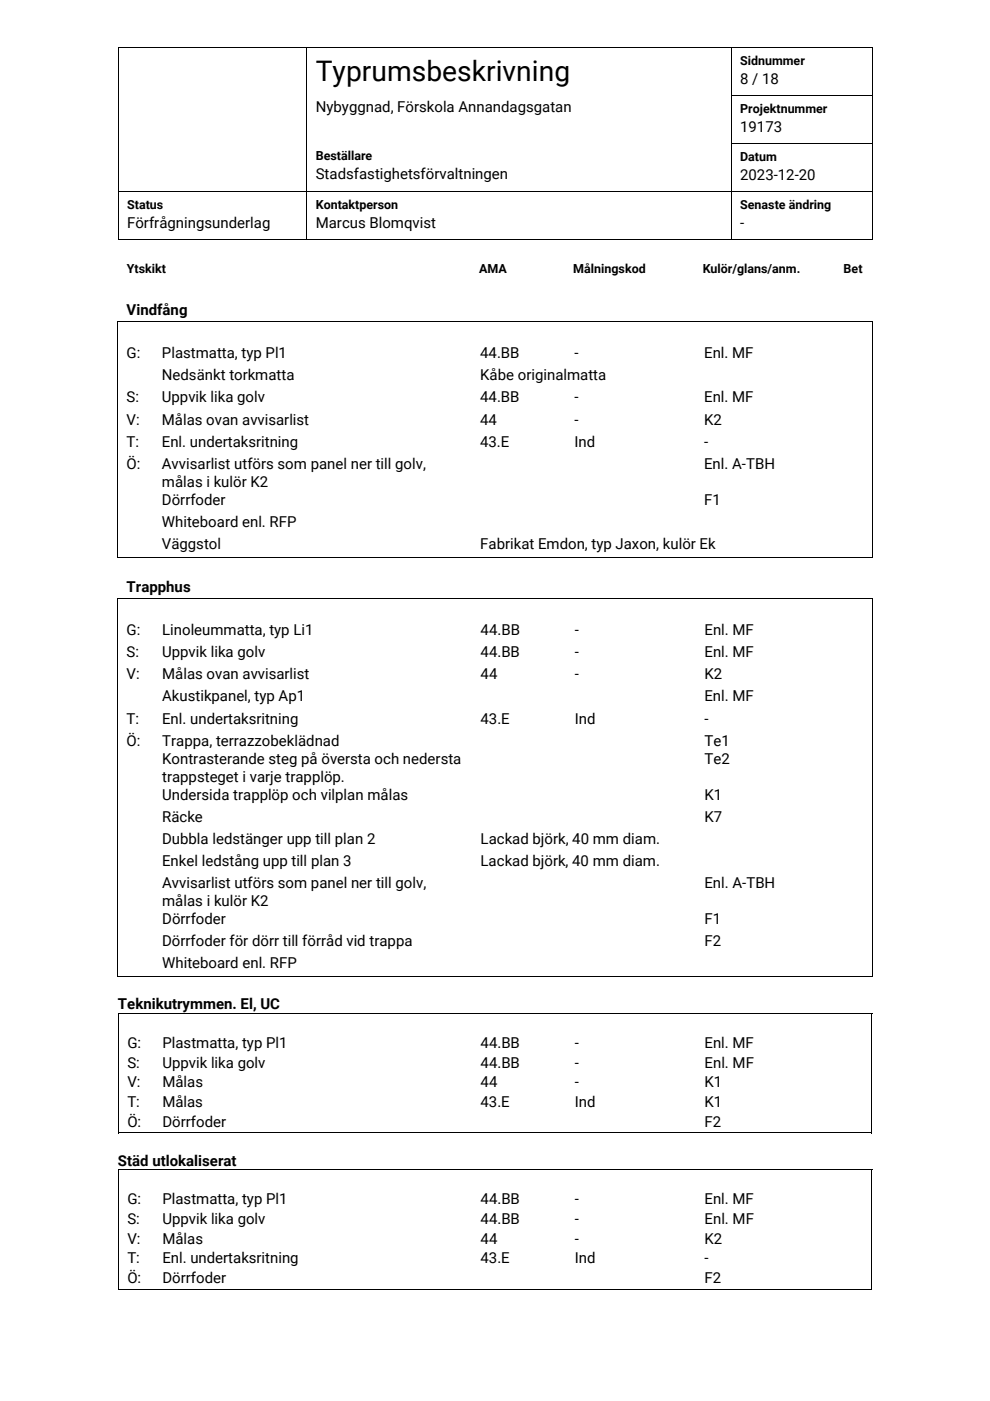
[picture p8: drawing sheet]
<svg xmlns="http://www.w3.org/2000/svg" width="210mm" height="297mm" viewBox="0 0 210 297" stroke-linecap="round" stroke-linejoin="round" font-family="sans-serif">
<defs><g id="words">
<text font-size="6" x="67" y="17.1">Typrumsbeskrivning</text>
<g font-size="3.2">
<text x="157" y="17.8">8 / 18</text>
<text x="67" y="23.8">Nybyggnad, Förskola Annandagsgatan</text>
<text x="157" y="28">19173</text>
<text x="67" y="38">Stadsfastighetsförvaltningen</text>
<text x="157" y="38.1">2023-12-20</text>
<text x="27" y="48.3">Förfrågningsunderlag</text>
<text x="67" y="48.3">Marcus Blomqvist</text>
<text x="157" y="48.3">-</text>
<text x="26.9" y="66.8">Vindfång</text>
<text x="26.9" y="75.9">G:</text>
<text x="34.3" y="75.9">Plastmatta, typ Pl1</text>
<text x="101.9" y="75.9">44.BB</text>
<text x="121.9" y="75.9">-</text>
<text x="149.4" y="75.9">Enl. MF</text>
<text x="34.3" y="80.6">Nedsänkt torkmatta</text>
<text x="101.9" y="80.6">Kåbe originalmatta</text>
<text x="26.9" y="85.3">S:</text>
<text x="34.3" y="85.3">Uppvik lika golv</text>
<text x="101.9" y="85.3">44.BB</text>
<text x="121.9" y="85.3">-</text>
<text x="149.4" y="85.3">Enl. MF</text>
<text x="26.9" y="90">V:</text>
<text x="26.9" y="94.7">T:</text>
<text x="34.3" y="94.7">Enl. undertaksritning</text>
<text x="34.3" y="90">Målas ovan avvisarlist</text>
<text x="101.8" y="94.7">43.E</text>
<text x="101.9" y="90">44</text>
<text x="121.8" y="94.7">Ind</text>
<text x="121.9" y="90">-</text>
<text x="149.3" y="94.7">-</text>
<text x="149.4" y="90">K2</text>
<text x="26.9" y="99.4">Ö:</text>
<text x="34.3" y="99.4">Avvisarlist utförs som panel ner till golv,</text>
<text x="149.4" y="99.4">Enl. A-TBH</text>
<text x="34.3" y="103.2">målas i kulör K2</text>
<text x="34.3" y="107">Dörrfoder</text>
<text x="149.4" y="107">F1</text>
<text x="34.3" y="111.7">Whiteboard enl. RFP</text>
<text x="34.3" y="116.4">Väggstol</text>
<text x="101.9" y="116.4">Fabrikat Emdon, typ Jaxon, kulör Ek</text>
<text x="26.9" y="125.5">Trapphus</text>
<text x="26.9" y="134.6">G:</text>
<text x="34.4" y="134.6">Linoleummatta, typ Li1</text>
<text x="101.9" y="134.6">44.BB</text>
<text x="122" y="134.6">-</text>
<text x="149.4" y="134.6">Enl. MF</text>
<text x="26.9" y="139.3">S:</text>
<text x="34.4" y="139.3">Uppvik lika golv</text>
<text x="101.9" y="139.3">44.BB</text>
<text x="121.9" y="139.3">-</text>
<text x="149.4" y="139.3">Enl. MF</text>
<text x="26.9" y="144">V:</text>
<text x="34.4" y="148.7">Akustikpanel, typ Ap1</text>
<text x="34.4" y="144">Målas ovan avvisarlist</text>
<text x="101.9" y="144">44</text>
<text x="121.9" y="144">-</text>
<text x="149.4" y="148.7">Enl. MF</text>
<text x="149.4" y="144">K2</text>
<text x="26.9" y="153.4">T:</text>
<text x="34.4" y="153.4">Enl. undertaksritning</text>
<text x="101.9" y="153.4">43.E</text>
<text x="121.9" y="153.4">Ind</text>
<text x="149.4" y="153.4">-</text>
<text x="26.9" y="158.1">Ö:</text>
<text x="34.4" y="161.9">Kontrasterande steg på översta och nedersta</text>
<text x="34.4" y="158.1">Trappa, terrazzobeklädnad</text>
<text x="149.4" y="161.9">Te2</text>
<text x="149.4" y="158.1">Te1</text>
<text x="34.4" y="165.7">trappsteget i varje trapplöp.</text>
<text x="34.4" y="169.5">Undersida trapplöp och vilplan målas</text>
<text x="149.4" y="169.5">K1</text>
<text x="34.4" y="174.2">Räcke</text>
<text x="34.4" y="178.9">Dubbla ledstänger upp till plan 2</text>
<text x="101.9" y="178.9">Lackad björk, 40 mm diam.</text>
<text x="149.4" y="174.2">K7</text>
<text x="34.4" y="183.6">Enkel ledstång upp till plan 3</text>
<text x="101.9" y="183.6">Lackad björk, 40 mm diam.</text>
<text x="34.4" y="188.3">Avvisarlist utförs som panel ner till golv,</text>
<text x="149.4" y="188.3">Enl. A-TBH</text>
<text x="34.4" y="192.1">målas i kulör K2</text>
<text x="34.4" y="195.9">Dörrfoder</text>
<text x="149.4" y="195.9">F1</text>
<text x="34.4" y="200.6">Dörrfoder för dörr till förråd vid trappa</text>
<text x="149.4" y="200.6">F2</text>
<text x="34.4" y="205.3">Whiteboard enl. RFP</text>
<text x="25" y="214">Teknikutrymmen. El, UC</text>
<text x="27" y="222.2">G:</text>
<text x="27" y="226.4">S:</text>
<text x="34.4" y="226.4">Uppvik lika golv</text>
<text x="34.4" y="222.2">Plastmatta, typ Pl1</text>
<text x="101.9" y="222.2">44.BB</text>
<text x="101.9" y="226.4">44.BB</text>
<text x="121.9" y="222.2">-</text>
<text x="121.9" y="226.4">-</text>
<text x="149.4" y="222.2">Enl. MF</text>
<text x="149.5" y="226.4">Enl. MF</text>
<text x="27" y="230.5">V:</text>
<text x="34.4" y="230.5">Målas</text>
<text x="101.9" y="230.5">44</text>
<text x="121.9" y="230.5">-</text>
<text x="149.4" y="230.5">K1</text>
<text x="27" y="234.7">T:</text>
<text x="27" y="239">Ö:</text>
<text x="34.4" y="234.7">Målas</text>
<text x="34.5" y="239">Dörrfoder</text>
<text x="101.9" y="234.7">43.E</text>
<text x="121.9" y="234.7">Ind</text>
<text x="149.4" y="234.7">K1</text>
<text x="149.4" y="239">F2</text>
<text x="25" y="247.1">Städ utlokaliserat</text>
<text x="27" y="255.3">G:</text>
<text x="34.4" y="255.3">Plastmatta, typ Pl1</text>
<text x="101.9" y="255.3">44.BB</text>
<text x="121.9" y="255.3">-</text>
<text x="149.4" y="255.3">Enl. MF</text>
<text x="27" y="259.5">S:</text>
<text x="27" y="263.7">V:</text>
<text x="34.4" y="259.5">Uppvik lika golv</text>
<text x="34.4" y="263.7">Målas</text>
<text x="101.9" y="259.5">44.BB</text>
<text x="101.9" y="263.7">44</text>
<text x="121.9" y="259.5">-</text>
<text x="122" y="263.7">-</text>
<text x="149.5" y="263.7">K2</text>
<text x="149.5" y="259.5">Enl. MF</text>
<text x="27" y="267.9">T:</text>
<text x="34.4" y="267.9">Enl. undertaksritning</text>
<text x="101.9" y="267.9">43.E</text>
<text x="121.9" y="267.9">Ind</text>
<text x="149.4" y="267.9">-</text>
<text x="27" y="272.1">Ö:</text>
<text x="34.5" y="272.1">Dörrfoder</text>
<text x="149.4" y="272.1">F2</text>
</g>
<g font-size="2.6">
<text x="157" y="13.8">Sidnummer</text>
<text x="157" y="24">Projektnummer</text>
<text x="67" y="34">Beställare</text>
<text x="157" y="34.1">Datum</text>
<text x="27" y="44.3">Status</text>
<text x="67" y="44.3">Kontaktperson</text>
<text x="157" y="44.3">Senaste ändring</text>
<text x="26.9" y="57.8">Ytskikt</text>
<text x="101.6" y="57.8">AMA</text>
<text x="121.6" y="57.8">Målningskod</text>
<text x="149" y="57.8">Kulör/glans/anm.</text>
<text x="178.9" y="57.8">Bet</text>
</g>
</g></defs>
<g fill="#000">
<path d="M25 10l.1 .1zM185.1 10v.1zM25 20.2l.1 .1zM25 30.3l.1 .1zM65 20.2l.1 .1zM65 30.3l.1 .1zM184.9 118.1h.1v.2h-.1zM25 214.8h.2v.1h-.2zM184.8 214.8h.2v.1h-.2zM184.9 207h.1v.2h-.1zM25 247.9h.2v.2h-.2zM184.8 240.1h.2v.2h-.2z"/>
<path d="M184.8 247.9h.2v.2h-.2zM184.8 273.2h.2v.2h-.2z"/>
</g>
<g fill="none" stroke="#000" stroke-width=".21">
<path d="M25 10.1h160.1M25.1 10.1v10.1M65.1 10.1v10.1M155.1 10.1v10.1M185.1 10.1v10.1M25.1 20.3v10M25.1 30.4v10.1M65.1 20.3v10M65.1 30.4v10.1M155 20.2h30.1M155 30.4h30.1M155.1 20.3v10"/>
<path d="M155.1 30.4v10.1M185.1 20.3v10M185.1 30.4v10.1M25 40.5h160.1M25 50.7h40M25.1 40.6v10.1M65.1 40.6v10.1M65.1 50.7h89.9M155.1 40.6v10.1M155.1 50.7h30M185.1 40.6v10.1M24.9 68.1h160.2"/>
<path d="M25 68.2v49.9M185 68.2v50.1M24.9 118.2h7.5M32.2 118.1h67.8M99.7 118.2h85.2M24.9 126.8h160.2M25 126.9v80.3M185 126.9v80.3M24.9 207.1h160M25 214.9h160M25.1 214.9v25.4M184.9 214.9v25.4"/>
<path d="M25 240.2h159.8M25 248h160M25.1 248.1v25.3M184.9 248.1v25.3M25 273.3h159.8"/>
</g>
<use href="#words"/>
</svg>
